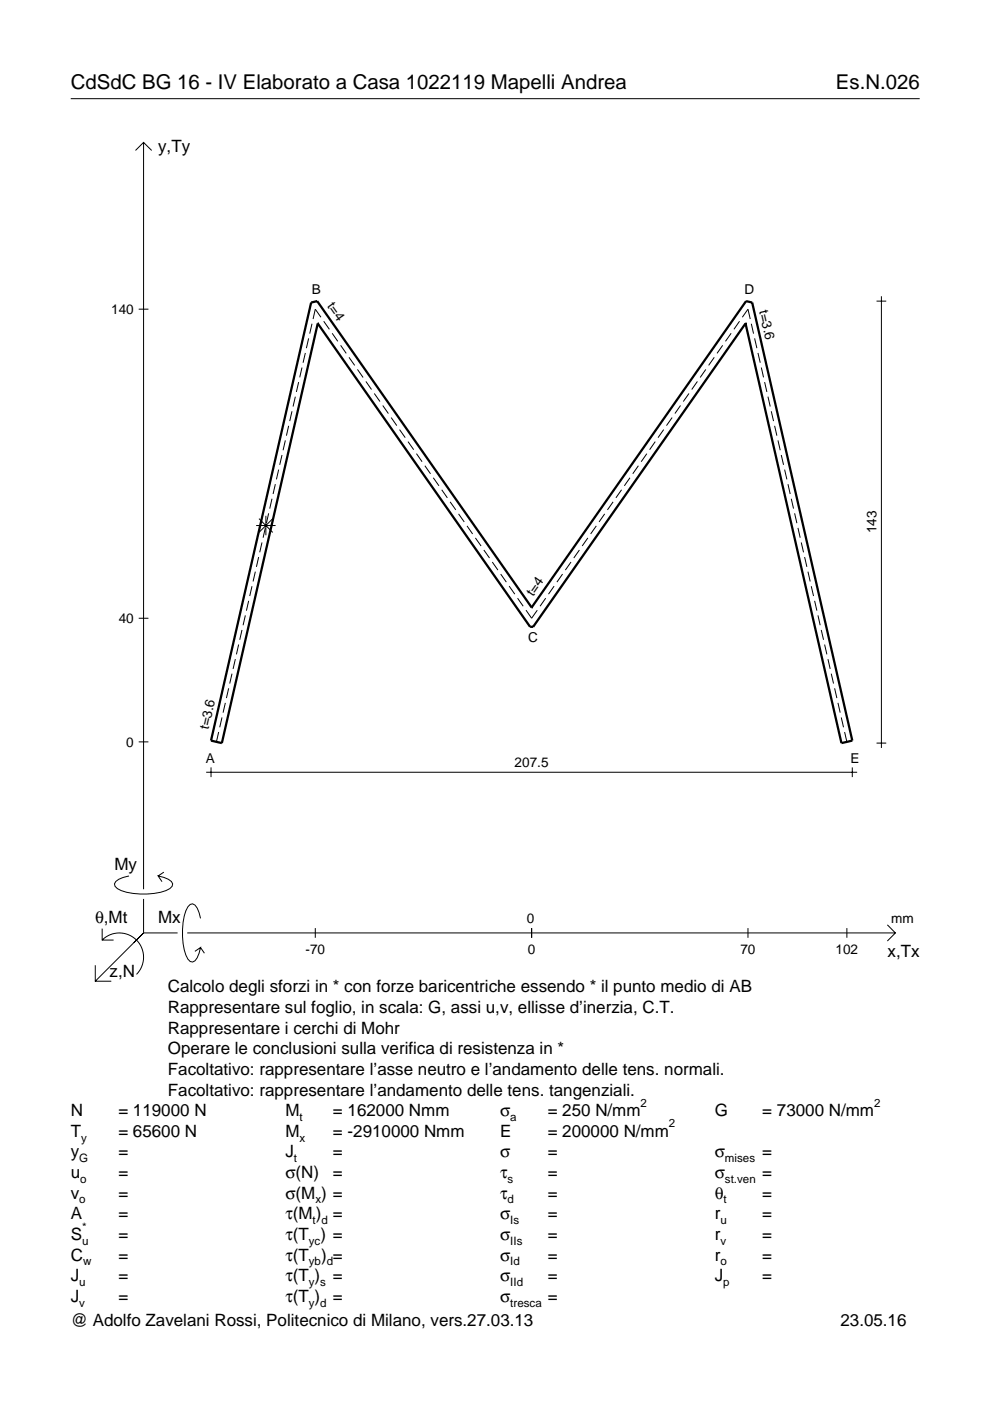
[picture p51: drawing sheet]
<svg xmlns="http://www.w3.org/2000/svg" width="210mm" height="297mm" viewBox="0 0 210 297" stroke-linecap="round" stroke-linejoin="round" font-family="sans-serif">
<defs><g id="words">
<g font-size="4.3">
<text x="15" y="18.9">CdSdC BG 16 - IV Elaborato a Casa 1022119 Mapelli Andrea</text>
<text x="177.2" y="18.9">Es.N.026</text>
</g>
<g font-size="3.6">
<text x="33.5" y="32.3">y,Ty</text>
<text x="24.3" y="184.4">My</text>
<text x="20.1" y="195.7">θ,Mt</text>
<text x="33.5" y="195.7">Mx</text>
<text x="188.2" y="203">x,Tx</text>
<text x="23.2" y="207.1">z,N</text>
<text x="35.6" y="210.4">Calcolo degli sforzi in * con forze baricentriche essendo * il punto medio di AB</text>
<text x="35.6" y="214.8">Rappresentare sul foglio, in scala: G, assi u,v, ellisse d’inerzia, C.T.</text>
<text x="35.6" y="219.2">Rappresentare i cerchi di Mohr</text>
<text x="35.6" y="223.5">Operare le conclusioni sulla verifica di resistenza in *</text>
<text x="35.6" y="227.9">Facoltativo: rappresentare l’asse neutro e l’andamento delle tens. normali.</text>
<text x="35.6" y="232.3">Facoltativo: rappresentare l’andamento delle tens. tangenziali.</text>
<text x="15" y="236.7">N</text>
<text x="25.1" y="236.7">= 119000 N</text>
<text x="60.5" y="236.7">M</text>
<text x="70.6" y="236.7">= 162000 Nmm</text>
<text x="106" y="236.7">σ</text>
<text x="116.1" y="236.7">= 250 N/mm</text>
<text x="151.5" y="236.7">G</text>
<text x="161.6" y="236.7">= 73000 N/mm</text>
<text x="15" y="245.4">y</text>
<text x="15" y="241">T</text>
<text x="25.1" y="241">= 65600 N</text>
<text x="25.1" y="245.4">=</text>
<text x="60.5" y="245.4">J</text>
<text x="60.5" y="241">M</text>
<text x="70.6" y="241">= -2910000 Nmm</text>
<text x="70.6" y="245.4">=</text>
<text x="106" y="241">E</text>
<text x="106" y="245.4">σ</text>
<text x="116.1" y="245.4">=</text>
<text x="116.1" y="241">= 200000 N/mm</text>
<text x="151.5" y="245.4">σ</text>
<text x="161.6" y="245.4">=</text>
<text x="15" y="249.8">u</text>
<text x="25.1" y="249.8">=</text>
<text x="60.5" y="249.8">σ(N)</text>
<text x="70.6" y="249.8">=</text>
<text x="106" y="249.8">τ</text>
<text x="116.1" y="249.8">=</text>
<text x="151.5" y="249.8">σ</text>
<text x="161.6" y="249.8">=</text>
<text x="15" y="254.2">v</text>
<text x="25.1" y="254.2">=</text>
<text x="60.5" y="254.2">σ(M ) =</text>
<text x="106" y="254.2">τ</text>
<text x="116.1" y="254.2">=</text>
<text x="151.5" y="254.2">θ</text>
<text x="161.6" y="254.2">=</text>
<text x="15" y="258.5">A</text>
<text x="15" y="262.9">S</text>
<text x="25.1" y="262.9">=</text>
<text x="25.1" y="258.5">=</text>
<text x="60.5" y="258.5">τ(M ) =</text>
<text x="60.5" y="262.9">τ(T ) =</text>
<text x="106" y="258.5">σ</text>
<text x="106" y="262.9">σ</text>
<text x="116.1" y="258.5">=</text>
<text x="116.1" y="262.9">=</text>
<text x="151.5" y="258.5">r</text>
<text x="151.5" y="262.9">r</text>
<text x="161.6" y="258.5">=</text>
<text x="161.6" y="262.9">=</text>
<text x="15" y="267.3">C</text>
<text x="25.1" y="267.3">=</text>
<text x="60.5" y="267.3">τ(T</text>
<text x="68.1" y="267.3">) =</text>
<text x="106" y="267.3">σ</text>
<text x="116.1" y="267.3">=</text>
<text x="151.5" y="267.3">r</text>
<text x="161.6" y="267.3">=</text>
<text x="15" y="271.7">J</text>
<text x="25.1" y="271.7">=</text>
<text x="60.5" y="271.7">τ(T )</text>
<text x="70.6" y="271.7">=</text>
<text x="106" y="271.7">σ</text>
<text x="116.1" y="271.7">=</text>
<text x="151.5" y="271.7">J</text>
<text x="161.6" y="271.7">=</text>
<text x="15" y="281.2">@ Adolfo Zavelani Rossi, Politecnico di Milano, vers.27.03.13</text>
<text x="15" y="276">J</text>
<text x="25.1" y="276">=</text>
<text x="60.5" y="276">τ(T )</text>
<text x="70.6" y="276">=</text>
<text x="106" y="276">σ</text>
<text x="116.1" y="276">=</text>
<text x="178.2" y="281.2">23.05.16</text>
</g>
<g font-size="2.9">
<text x="66.1" y="62.3">B</text>
<text x="69.3" y="64.9" transform="rotate(55 69.3 64.9)">t=4</text>
<text x="157.8" y="62.3">D</text>
<text x="160.9" y="65.9" transform="rotate(77 160.9 65.9)">t=3.6</text>
<text x="23.6" y="66.6">140</text>
<text x="185.8" y="113.1" transform="rotate(-90 185.8 113.1)">143</text>
<text x="113.1" y="126.5" transform="rotate(-55 113.1 126.5)">t=4</text>
<text x="25.2" y="132.1">40</text>
<text x="112" y="136.2">C</text>
<text x="44.2" y="154.8" transform="rotate(-77 44.2 154.8)">t=3.6</text>
<text x="26.8" y="158.3">0</text>
<text x="43.6" y="161.9">A</text>
<text x="180.3" y="161.9">E</text>
<text x="109.1" y="162.7">207.5</text>
<text x="111.7" y="195.7">0</text>
<text x="189" y="195.7">mm</text>
<text x="64.8" y="202.2">-70</text>
<text x="111.9" y="202.2">0</text>
<text x="157" y="202.2">70</text>
<text x="177.2" y="202.2">102</text>
</g>
<g font-size="2.4">
<text x="63.5" y="237.7">t</text>
<text x="108.2" y="237.7">a</text>
<text x="135.8" y="234.7">2</text>
<text x="141.8" y="239">2</text>
<text x="185.3" y="234.7">2</text>
<text x="17.2" y="242">y</text>
<text x="63.5" y="242">x</text>
<text x="16.8" y="246.4">G</text>
<text x="17" y="250.8">o</text>
<text x="62.3" y="246.4">t</text>
<text x="107.6" y="250.8">s</text>
<text x="153.7" y="246.4">mises</text>
<text x="153.7" y="250.8">st.ven</text>
<text x="16.8" y="255.2">o</text>
<text x="66.9" y="255.2">x</text>
<text x="107.6" y="255.2">d</text>
<text x="153.4" y="255.2">t</text>
<text x="17.4" y="263.9">u</text>
<text x="17.4" y="260.9">*</text>
<text x="65.5" y="263.9">yc</text>
<text x="66.3" y="259.5">t d</text>
<text x="108.2" y="259.5">Is</text>
<text x="108.2" y="263.9">IIs</text>
<text x="152.7" y="259.5">u</text>
<text x="152.7" y="263.9">v</text>
<text x="17.6" y="268.3">w</text>
<text x="65.5" y="268.3">yb d</text>
<text x="108.2" y="268.3">Id</text>
<text x="152.7" y="268.3">o</text>
<text x="16.8" y="272.7">u</text>
<text x="65.5" y="272.7">y s</text>
<text x="108.2" y="272.7">IId</text>
<text x="153.3" y="272.7">p</text>
<text x="16.8" y="277">v</text>
<text x="65.5" y="277">y d</text>
<text x="108.2" y="277">tresca</text>
</g>
</g></defs>
<g fill="none" stroke="#000" stroke-width=".21">
<path d="M15 20.9h180M28.7 31.9l1.7-1.7 1.8 1.7M30.4 30.2v158.3M29.4 65.6h2.1M64 77.9l-.5 2.1M64.7 74.8l-.4 2.1M65.4 71.7l-.4 2.1M66.1 68.6l-.4 2.1M68 67.3l-1.2-1.7-.4 2M68.6 68.1l1.2 1.7M70.4 70.7l1.2 1.7M72.2 73.2l1.2 1.7"/>
<path d="M74 75.8l1.2 1.7M75.8 78.3l1.2 1.7M149.6 78.3l-1.1 1.7M151.4 75.8l-1.2 1.7M153.2 73.2l-1.2 1.7M155 70.7l-1.2 1.7M156.8 68.1l-1.2 1.7M157.4 67.3l1.2-1.7 .5 2M159.3 68.6l.5 2.1M160 71.7l.5 2.1M160.7 74.8l.5 2.1M161.4 77.9l.5 2.1"/>
<path d="M185.8 63.8h2.1M186.9 62.8v95.8M59.1 99.6l-.5 2M59.8 96.5l-.5 2.1M60.5 93.4l-.5 2.1M61.2 90.3l-.5 2.1M61.9 87.2l-.5 2.1M62.6 84.1l-.5 2.1M63.3 81l-.5 2.1M77.6 80.9l1.2 1.7M79.4 83.4l1.2 1.7M81.1 86l1.2 1.7"/>
<path d="M82.9 88.5l1.2 1.7M84.7 91.1l1.2 1.7M86.5 93.6l1.2 1.7M88.3 96.2l1.2 1.7M90.1 98.7l1.2 1.8M135.4 98.7l-1.2 1.8M137.1 96.2l-1.2 1.7M138.9 93.6l-1.2 1.7M140.7 91.1l-1.2 1.7M142.5 88.5l-1.2 1.7M144.3 86l-1.2 1.7M146.1 83.4l-1.2 1.7"/>
<path d="M147.9 80.9l-1.2 1.7M162.1 81l.5 2.1M162.8 84.1l.5 2.1M163.5 87.2l.5 2.1M164.2 90.3l.5 2.1M164.9 93.4l.5 2.1M165.6 96.5l.5 2.1M166.4 99.6l.4 2M54.3 111.4h4.1M54.8 118.1l-.4 2.1M54.9 110l2.9 2.9M55.5 115l-.4 2.1"/>
<path d="M56.3 111.9l-.5 2.1M56.4 109.4v4.1M57 108.8l-.5 2.1M57.7 105.7l-.5 2.1M57.8 110l-2.9 2.9M58.4 102.7l-.5 2M91.9 101.3l1.2 1.7M93.7 103.8l1.1 1.8M95.4 106.4l1.2 1.7M97.2 109l1.2 1.7M99 111.5l1.2 1.7M100.8 114.1l1.2 1.7"/>
<path d="M102.6 116.6l1.2 1.7M104.4 119.2l1.2 1.7M121.1 119.2l-1.2 1.7M122.8 116.6l-1.1 1.7M124.6 114.1l-1.2 1.7M126.4 111.5l-1.2 1.7M128.2 109l-1.2 1.7M130 106.4l-1.2 1.7M131.8 103.8l-1.2 1.8M133.6 101.3l-1.2 1.7M167.1 102.7l.4 2M167.8 105.7l.4 2.1"/>
<path d="M168.5 108.8l.5 2.1M169.2 111.9l.5 2.1M169.9 115l.5 2.1M170.6 118.1l.5 2.1M29.4 131.1h2.1M49.9 139.7l-.5 2.1M50.6 136.7l-.5 2M51.3 133.6l-.5 2.1M52 130.5l-.5 2.1M52.7 127.4l-.5 2.1M53.4 124.3l-.5 2.1M54.1 121.2l-.4 2.1"/>
<path d="M106.2 121.7l1.2 1.7M107.9 124.3l1.2 1.7M109.7 126.8l1.2 1.7M111.5 129.4l1.2 1.7 1.2-1.7M115.7 126.8l-1.2 1.7M117.5 124.3l-1.2 1.7M119.3 121.7l-1.2 1.7M171.3 121.2l.5 2.1M172 124.3l.5 2.1M172.7 127.4l.5 2.1M173.4 130.5l.5 2.1M174.1 133.6l.5 2.1"/>
<path d="M174.8 136.7l.5 2M175.5 139.7l.5 2.1M29.4 157.3h2.1M46.4 155.2l-.5 2.1M47.1 152.1l-.5 2.1M47.8 149l-.5 2.1M48.5 145.9l-.5 2.1M49.2 142.8l-.5 2.1M176.2 142.8l.5 2.1M177 145.9l.4 2.1M177.7 149l.4 2.1M178.4 152.1l.4 2.1"/>
<path d="M179.1 155.2l.5 2.1M185.8 157.6h2.1M43.7 163.7h138M44.7 162.7v2.1M180.7 162.7v2.1M21.7 199.3a5.1 5.1 0 0 1 7.2 0 5.1 5.1 0 0 1 0 7.3M21.7 196.9v2.4h2.4M27.3 185.7a3.6 3.6 0 0 0-3 1.7l.1 .5a5.6 5.6 0 0 0 3.8 1.5 13.4 13.4 0 0 0 7.8-1l.5-.5 .1-.5a3.6 3.6 0 0 0-3.1-1.7l.8 1.2M30.4 190.6v7.2M30.4 197.8l-10.2 10.2M30.4 197.8h7.2M34.7 184.9l-1.2 .8"/>
<path d="M39.7 197.8h150.1M42.5 194.7a3.6 3.6 0 0 0-1.7-3.1l-.5 .2a5.7 5.7 0 0 0-1.5 3.7 13.3 13.3 0 0 0 1 7.9l.5 .5 .5 .1a3.6 3.6 0 0 0 1.7-3.1l-1.2 .8M66.8 196.8v2M112.7 196.8v2M158.6 196.8v2M179.6 196.8v2M188.1 196.1l1.7 1.7-1.7 1.7M20.2 204.7v3.3h3.4M42.5 200.9l.8 1.2"/>
</g>
<path d="M67.4 68.6h.1M67.4 68.6l-20.4 89-2.3-.6 21.3-92.9 1.2-.3 45.5 65M67.4 68.6l45 64.3h.6l45.1-64.3M158.1 68.6h.1M158.1 68.6l20.3 89 2.3-.6-21.2-92.9-1.3-.3-45.5 65M112.7 128.8h.1" fill="none" stroke="#000" stroke-width=".48"/>
<use href="#words"/>
</svg>
